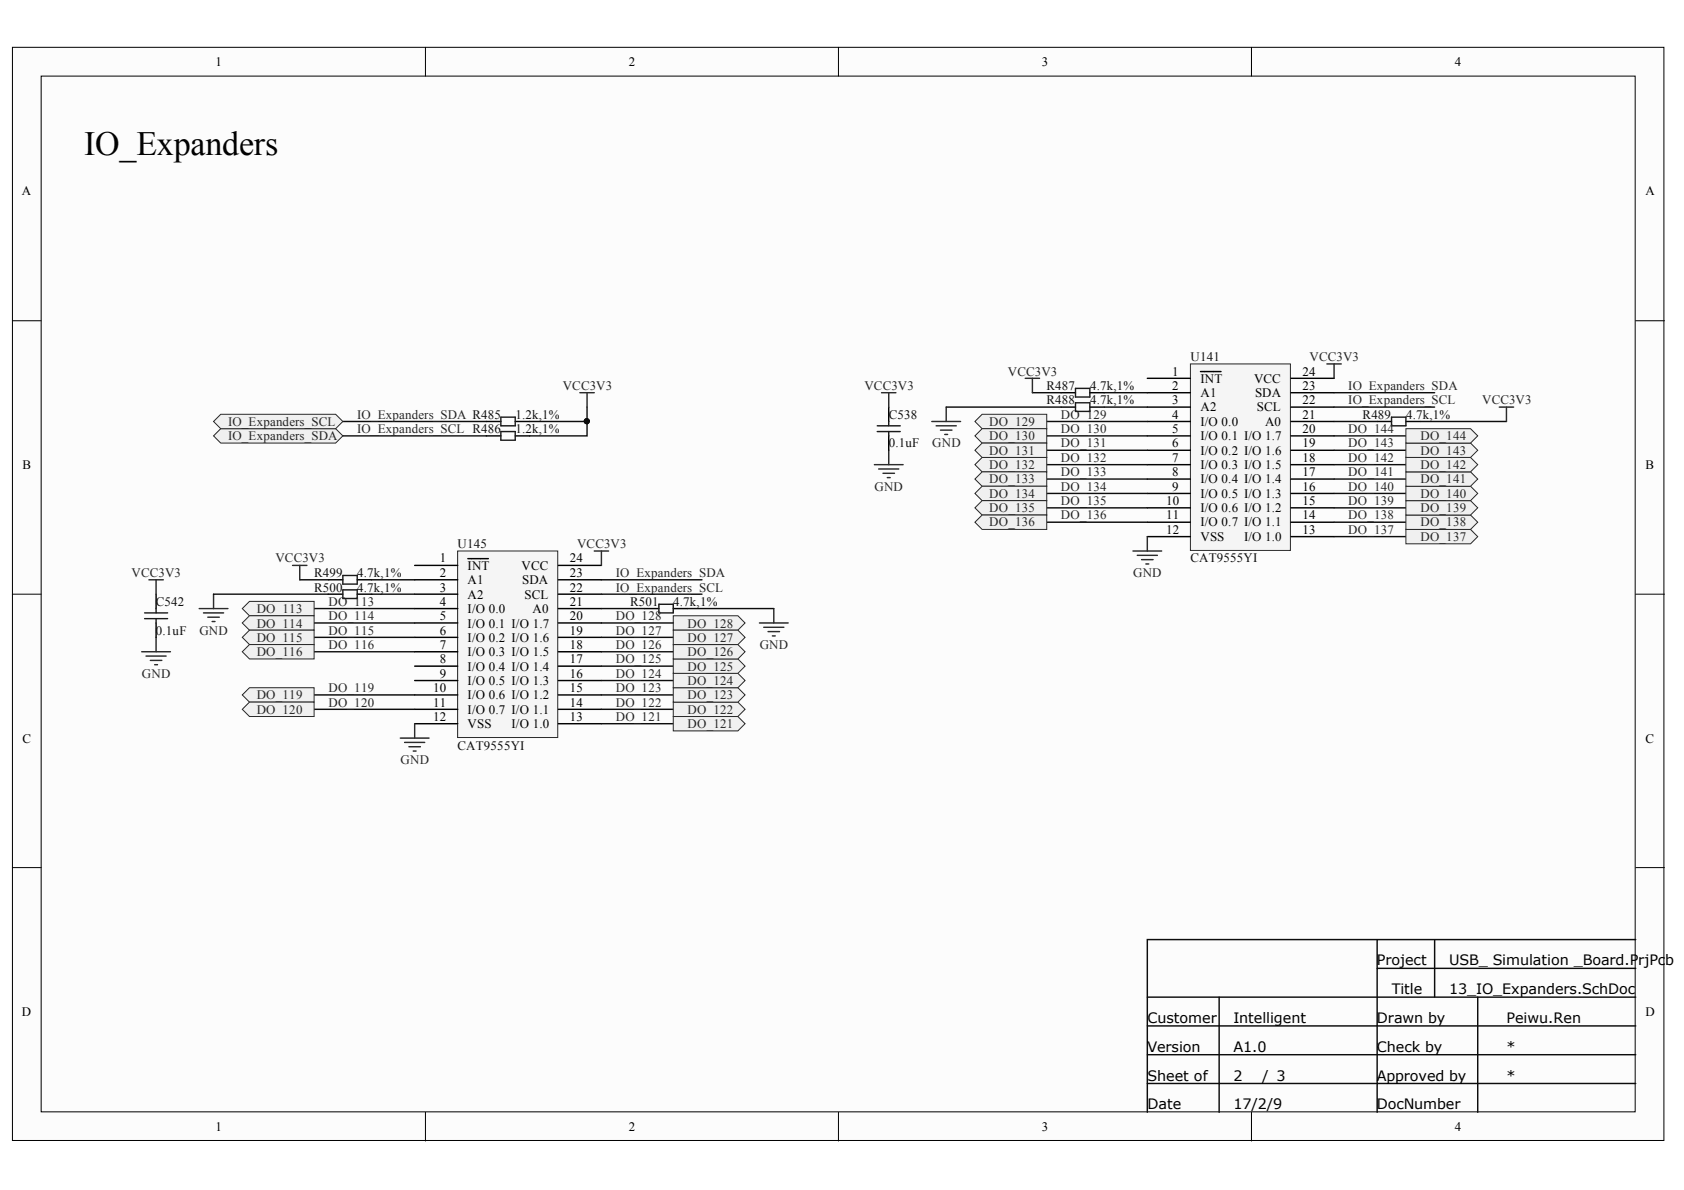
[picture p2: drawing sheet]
<svg xmlns="http://www.w3.org/2000/svg" width="297mm" height="210mm" viewBox="0 0 297 210" stroke-linecap="round" stroke-linejoin="round" font-family="sans-serif">
<defs><g id="words">
<text font-size="6" x="14.8" y="27.4">IO_Expanders</text>
<g font-size="2.5">
<text x="242.9" y="170.3">Project</text>
<text x="255.6" y="170.3">USB_ Simulation _Board.PrjPc</text>
<text x="293.7" y="170.3">b</text>
<text x="245.5" y="175.3">Title</text>
<text x="255.6" y="175.3">13_IO_Expanders.SchDoc</text>
<text x="202.4" y="180.4">Customer</text>
<text x="202.4" y="185.6">Version</text>
<text x="217.6" y="180.4">Intelligent</text>
<text x="217.6" y="185.6">A1.0</text>
<text x="242.9" y="180.4">Drawn by</text>
<text x="242.9" y="185.6">Check by</text>
<text x="265.7" y="185.6">*</text>
<text x="265.7" y="180.4">Peiwu.Ren</text>
<text x="202.4" y="190.6">Sheet of</text>
<text x="217.6" y="190.6">2</text>
<text x="222.6" y="190.6">/ 3</text>
<text x="242.9" y="190.6">Approved by</text>
<text x="265.7" y="190.6">*</text>
<text x="202.4" y="195.7">Date</text>
<text x="217.6" y="195.7">17/2/9</text>
<text x="242.9" y="195.7">DocNumber</text>
</g>
<g font-size="2.3">
<text x="38" y="11.7">1</text>
<text x="110.9" y="11.7">2</text>
<text x="183.8" y="11.7">3</text>
<text x="256.6" y="11.7">4</text>
<text x="3.9" y="34.5">A</text>
<text x="290.3" y="34.5">A</text>
<text x="206.8" y="66.2">1</text>
<text x="206.8" y="68.8">2</text>
<text x="206.8" y="71.3">3</text>
<text x="211.8" y="67.5">INT</text>
<text x="211.8" y="70">A1</text>
<text x="221.2" y="67.5">VCC</text>
<text x="221.4" y="70">SDA</text>
<text x="229.7" y="71.3">22</text>
<text x="229.7" y="68.8">23</text>
<text x="229.7" y="66.2">24</text>
<text x="206.8" y="73.8">4</text>
<text x="206.8" y="76.4">5</text>
<text x="211.8" y="72.6">A2</text>
<text x="211.8" y="75.1">I/O 0.0</text>
<text x="211.8" y="77.7">I/O 0.1 I/O 1.7</text>
<text x="221.7" y="72.6">SCL</text>
<text x="223.1" y="75.1">A0</text>
<text x="229.7" y="76.4">20</text>
<text x="229.7" y="73.8">21</text>
<text x="4" y="82.7">B</text>
<text x="206.8" y="78.9">6</text>
<text x="206.8" y="81.5">7</text>
<text x="206.8" y="84">8</text>
<text x="211.8" y="80.2">I/O 0.2 I/O 1.6</text>
<text x="211.8" y="82.7">I/O 0.3 I/O 1.5</text>
<text x="229.7" y="84">17</text>
<text x="229.7" y="81.5">18</text>
<text x="229.7" y="78.9">19</text>
<text x="290.3" y="82.7">B</text>
<text x="205.7" y="89.1">10</text>
<text x="206.8" y="86.5">9</text>
<text x="211.8" y="85.3">I/O 0.4 I/O 1.4</text>
<text x="211.8" y="87.8">I/O 0.5 I/O 1.3</text>
<text x="229.7" y="89.1">15</text>
<text x="229.7" y="86.5">16</text>
<text x="205.7" y="91.6">11</text>
<text x="205.7" y="94.1">12</text>
<text x="211.8" y="90.3">I/O 0.6 I/O 1.2</text>
<text x="211.8" y="92.9">I/O 0.7 I/O 1.1</text>
<text x="211.8" y="95.4">VSS</text>
<text x="219.4" y="95.4">I/O 1.0</text>
<text x="229.7" y="94.1">13</text>
<text x="229.7" y="91.6">14</text>
<text x="77.6" y="99.2">1</text>
<text x="77.6" y="101.7">2</text>
<text x="82.5" y="100.5">INT</text>
<text x="92" y="100.5">VCC</text>
<text x="100.5" y="101.7">23</text>
<text x="100.5" y="99.2">24</text>
<text x="77.6" y="104.4">3</text>
<text x="77.6" y="106.9">4</text>
<text x="82.5" y="103">A1</text>
<text x="82.5" y="105.6">A2</text>
<text x="92.1" y="103">SDA</text>
<text x="92.5" y="105.6">SCL</text>
<text x="100.5" y="106.9">21</text>
<text x="100.5" y="104.4">22</text>
<text x="77.6" y="109.4">5</text>
<text x="77.6" y="112">6</text>
<text x="82.5" y="108.2">I/O 0.0</text>
<text x="82.5" y="110.7">I/O 0.1 I/O 1.7</text>
<text x="82.5" y="113.2">I/O 0.2 I/O 1.6</text>
<text x="93.9" y="108.2">A0</text>
<text x="100.5" y="112">19</text>
<text x="100.5" y="109.4">20</text>
<text x="77.6" y="114.5">7</text>
<text x="77.6" y="117">8</text>
<text x="77.6" y="119.6">9</text>
<text x="82.5" y="115.8">I/O 0.3 I/O 1.5</text>
<text x="82.5" y="118.3">I/O 0.4 I/O 1.4</text>
<text x="100.5" y="119.6">16</text>
<text x="100.5" y="117">17</text>
<text x="100.5" y="114.5">18</text>
<text x="76.4" y="122.1">10</text>
<text x="76.4" y="124.6">11</text>
<text x="82.5" y="120.8">I/O 0.5 I/O 1.3</text>
<text x="82.5" y="123.4">I/O 0.6 I/O 1.2</text>
<text x="82.5" y="125.9">I/O 0.7 I/O 1.1</text>
<text x="100.5" y="124.6">14</text>
<text x="100.5" y="122.1">15</text>
<text x="4" y="131">C</text>
<text x="76.4" y="127.2">12</text>
<text x="82.5" y="128.4">VSS</text>
<text x="90.2" y="128.4">I/O 1.0</text>
<text x="100.5" y="127.2">13</text>
<text x="290.3" y="131">C</text>
<text x="3.9" y="179.2">D</text>
<text x="290.3" y="179.2">D</text>
<text x="38" y="199.5">1</text>
<text x="110.9" y="199.5">2</text>
<text x="183.8" y="199.5">3</text>
<text x="256.6" y="199.5">4</text>
</g>
<g font-size="2.3" fill="#0e0e0e">
<text x="210" y="63.7">U141</text>
<text x="184.6" y="71.3">R488</text>
<text x="184.6" y="68.8">R487</text>
<text x="192.3" y="71.3">4.7k,1%</text>
<text x="192.3" y="68.8">4.7k,1%</text>
<text x="90.9" y="73.8">1.2k,1%</text>
<text x="90.9" y="76.4">1.2k,1%</text>
<text x="156.8" y="73.8">C538</text>
<text x="240.3" y="73.8">R489</text>
<text x="248" y="73.8">4.7k,1%</text>
<text x="156.8" y="78.9">0.1uF</text>
<text x="55.4" y="101.7">R499</text>
<text x="63" y="101.7">4.7k,1%</text>
<text x="80.7" y="96.7">U145</text>
<text x="210" y="99.2">CAT9555YI</text>
<text x="27.5" y="106.9">C542</text>
<text x="55.4" y="104.4">R500</text>
<text x="63" y="104.4">4.7k,1%</text>
<text x="111.1" y="106.9">R501</text>
<text x="118.7" y="106.9">4.7k,1%</text>
<text x="27.5" y="112">0.1uF</text>
<text x="80.7" y="132.2">CAT9555YI</text>
</g>
<g font-size="2.3" fill="#262626">
<text x="231" y="63.7">VCC3V3</text>
<text x="99.3" y="68.8">VCC3V3</text>
<text x="152.5" y="68.8">VCC3V3</text>
<text x="177.8" y="66.2">VCC3V3</text>
<text x="237.8" y="71.3">IO_Expanders_SCL</text>
<text x="237.8" y="68.8">IO_Expanders_SDA</text>
<text x="261.4" y="71.3">VCC3V3</text>
<text x="40.2" y="77.7">IO_Expanders_SDA</text>
<text x="40.2" y="75.1">IO_Expanders_SCL</text>
<text x="63" y="73.8">IO_Expanders_SDA R485</text>
<text x="63" y="76.4">IO_Expanders_SCL R486</text>
<text x="174.5" y="75.1">DO_129</text>
<text x="174.5" y="77.7">DO_130</text>
<text x="187.1" y="73.8">DO_129</text>
<text x="187.1" y="76.4">DO_130</text>
<text x="237.8" y="76.4">DO_144</text>
<text x="250.6" y="77.7">DO_144</text>
<text x="164.4" y="78.9">GND</text>
<text x="174.5" y="80.2">DO_131</text>
<text x="174.5" y="82.7">DO_132</text>
<text x="187.1" y="78.9">DO_131</text>
<text x="187.1" y="81.5">DO_132</text>
<text x="187.1" y="84">DO_133</text>
<text x="237.8" y="78.9">DO_143</text>
<text x="237.8" y="84">DO_141</text>
<text x="237.8" y="81.5">DO_142</text>
<text x="250.6" y="80.2">DO_143</text>
<text x="250.6" y="82.7">DO_142</text>
<text x="154.2" y="86.5">GND</text>
<text x="174.5" y="85.3">DO_133</text>
<text x="174.5" y="87.8">DO_134</text>
<text x="187.1" y="86.5">DO_134</text>
<text x="187.1" y="89.1">DO_135</text>
<text x="237.8" y="89.1">DO_139</text>
<text x="237.8" y="86.5">DO_140</text>
<text x="250.6" y="87.8">DO_140</text>
<text x="250.6" y="85.3">DO_141</text>
<text x="174.5" y="90.3">DO_135</text>
<text x="174.5" y="92.9">DO_136</text>
<text x="187.1" y="91.6">DO_136</text>
<text x="237.8" y="94.1">DO_137</text>
<text x="237.8" y="91.6">DO_138</text>
<text x="250.6" y="95.4">DO_137</text>
<text x="250.6" y="92.9">DO_138</text>
<text x="250.6" y="90.3">DO_139</text>
<text x="23.2" y="101.7">VCC3V3</text>
<text x="48.6" y="99.2">VCC3V3</text>
<text x="101.8" y="96.7">VCC3V3</text>
<text x="108.6" y="101.7">IO_Expanders_SDA</text>
<text x="199.9" y="101.7">GND</text>
<text x="57.9" y="106.9">DO_113</text>
<text x="108.6" y="104.4">IO_Expanders_SCL</text>
<text x="35.2" y="112">GND</text>
<text x="45.3" y="108.2">DO_113</text>
<text x="45.3" y="110.7">DO_114</text>
<text x="45.3" y="113.2">DO_115</text>
<text x="57.9" y="109.4">DO_114</text>
<text x="57.9" y="112">DO_115</text>
<text x="108.6" y="112">DO_127</text>
<text x="108.6" y="109.4">DO_128</text>
<text x="121.3" y="110.7">DO_128</text>
<text x="121.3" y="113.2">DO_127</text>
<text x="25" y="119.6">GND</text>
<text x="45.3" y="115.8">DO_116</text>
<text x="57.9" y="114.5">DO_116</text>
<text x="108.6" y="119.6">DO_124</text>
<text x="108.6" y="117">DO_125</text>
<text x="108.6" y="114.5">DO_126</text>
<text x="121.3" y="118.3">DO_125</text>
<text x="121.3" y="115.8">DO_126</text>
<text x="134" y="114.5">GND</text>
<text x="45.3" y="123.4">DO_119</text>
<text x="45.3" y="125.9">DO_120</text>
<text x="57.9" y="122.1">DO_119</text>
<text x="57.9" y="124.6">DO_120</text>
<text x="108.6" y="124.6">DO_122</text>
<text x="108.6" y="122.1">DO_123</text>
<text x="121.3" y="125.9">DO_122</text>
<text x="121.3" y="123.4">DO_123</text>
<text x="121.3" y="120.8">DO_124</text>
<text x="108.6" y="127.2">DO_121</text>
<text x="121.3" y="128.4">DO_121</text>
<text x="70.7" y="134.8">GND</text>
</g>
</g></defs>
<g fill="#fcfcfc" stroke="#000" stroke-width=".18">
<path d="M2.2 8.3h291.3v192.9h-291.3z"/>
<path d="M7.3 13.4h281.1v182.7h-281.1z"/>
</g>
<path d="M75 8.3v5.1M147.9 8.3v5.1M220.7 8.3v5.1M2.2 56.6h5.1M288.5 56.6h5.1M2.2 104.8h5.1M288.5 104.8h5.1M2.2 153h5.1M288.5 153h5.1M75 196.2v5.1M147.9 196.2v5.1M220.7 196.2v5.1" fill="none" stroke="#000" stroke-width=".18"/>
<path d="M202.4 175.9h86.1M215 175.9v20.3M242.9 165.7v30.5M242.9 170.8h45.6M253.1 165.7v10.2M260.7 175.9v20.3M288.5 165.7h-86.1v30.5M202.4 181h86.1M202.4 186h86.1M202.4 191.1h86.1" fill="none" stroke="#0a0a0a" stroke-width=".25"/>
<path d="M60.5 74.3h25.3M60.5 76.9h25.3M93.4 74.3h10.2v2.6h-10.2M103.6 71.8v2.5" fill="none" stroke="#0e0e0e" stroke-width=".25"/>
<path d="M85.8 74.3h2.5M85.8 76.9h2.5M90.9 74.3h2.5M90.9 76.9h2.5" fill="none" stroke="#000" stroke-width=".25"/>
<path d="M88.3 73.6h2.6v1.5h-2.6zM88.3 76.1h2.6v1.5h-2.6z" fill="none" stroke="#1c1c1c" stroke-width=".25"/>
<circle cx="103.5" cy="74.3" r=".46" fill="#0e0e0e" stroke="#0e0e0e" stroke-width=".18"/>
<path d="M102.3 69.3h2.5M103.6 69.3v2.5" fill="none" stroke="#262626" stroke-width=".25"/>
<path d="M80.7 97.2h17.7v32.9h-17.7z" fill="#f5f5f5" stroke="#262626" stroke-width=".18"/>
<g fill="none" stroke="#000" stroke-width=".25">
<path d="M73.1 99.7h7.6M82.5 98.5h3.6M98.5 99.7h7.6M27.5 104.8v2.5M27.5 109.9v2.5M57.9 102.3h2.6M57.9 104.8h2.6M63 102.3h2.5M63 104.8h2.5M73.1 102.3h7.6M73.1 104.8h7.6M73.1 107.3h7.6"/>
<path d="M73.1 109.9h7.6M73.1 112.4h7.6M73.1 115h7.6M73.1 117.5h7.6M98.5 102.3h7.6M98.5 104.8h7.6M98.5 107.3h7.6M98.5 109.9h7.6M98.5 112.4h7.6M98.5 115h7.6M98.5 117.5h7.6M113.7 107.3h2.5"/>
<path d="M118.8 107.3h2.5M73.1 120h7.6M73.1 122.6h7.6M73.1 125.1h7.6M73.1 127.7h7.6M98.5 120h7.6M98.5 122.6h7.6M98.5 125.1h7.6M98.5 127.7h7.6"/>
</g>
<path d="M25.5 108.1h4.1M25.5 109.1h4.1M27.5 107.3v.8M27.5 109.1v.8M60.5 101.5h2.5v1.5h-2.5zM60.5 104h2.5v1.6h-2.5zM116.2 106.6h2.6v1.5h-2.6z" fill="none" stroke="#1c1c1c" stroke-width=".25"/>
<g fill="none" stroke="#0e0e0e" stroke-width=".25">
<path d="M37.7 104.8h20.2M52.9 102.3h5M55.4 107.3h17.7M55.4 109.9h17.7M55.4 112.4h17.7M55.4 115h17.7M65.5 102.3h7.6M65.5 104.8h7.6M106.1 102.3h17.7M106.1 104.8h17.7M106.1 107.3h7.6M106.1 112.4h12.7"/>
<path d="M106.1 115h12.7M106.1 117.5h12.7M121.3 107.3h15.2M55.4 122.6h17.7M55.4 125.1h17.7M106.1 122.6h12.7M106.1 125.1h12.7M106.1 127.7h12.7M106.1 120h12.7"/>
</g>
<g fill="none" stroke="#262626" stroke-width=".25">
<path d="M51.6 99.7h2.5M52.9 99.7v2.6M104.8 97.2h2.6M106.1 97.2v2.5M25 115h5.1M25.8 115.7h3.5M26.3 102.3h2.5M26.5 116.5h2M27.3 117.2h.5M27.5 102.3v2.5M27.5 112.4v2.6M35.1 107.3h5.1"/>
<path d="M35.9 108.1h3.5M36.7 108.9h2M37.4 109.6h.5M37.7 104.8v2.5M134 109.9h5M134.7 110.6h3.6M135.5 111.4h2M136.2 112.2h.5M136.5 107.3v2.6M70.6 130.2h5.1M71.4 131h3.5M72.1 131.7h2.1"/>
<path d="M72.9 132.5h.5M73.1 127.7v2.5"/>
</g>
<g fill="#f0f0f0" stroke="#262626" stroke-width=".18">
<path d="M44 106.1h11.4v2.5h-11.4l-1.3-1.3z" fill-rule="evenodd"/>
<path d="M44 108.6h11.4v2.6h-11.4l-1.3-1.3z" fill-rule="evenodd"/>
<path d="M44 111.2h11.4v2.5h-11.4l-1.3-1.3z" fill-rule="evenodd"/>
<path d="M44 113.7h11.4v2.5h-11.4l-1.3-1.2z" fill-rule="evenodd"/>
<path d="M118.8 108.6h11.4l1.2 1.3-1.2 1.3h-11.4z" fill-rule="evenodd"/>
</g>
<path d="M106.1 109.9h12.7" fill="none" stroke="#0e0e0e" stroke-width=".25"/>
<path d="M210 64.2h17.6v32.9h-17.6z" fill="#f5f5f5" stroke="#262626" stroke-width=".18"/>
<g fill="none" stroke="#000" stroke-width=".25">
<path d="M156.8 71.8v2.5M156.8 76.9v2.5M187.2 69.3h2.5M187.2 71.8h2.5M192.2 69.3h2.6M192.2 71.8h2.6M202.4 66.7h7.6M202.4 69.3h7.6M202.4 71.8h7.6M202.4 74.3h7.6M202.4 76.9h7.6M202.4 79.4h7.6"/>
<path d="M211.7 65.5h3.7M227.7 66.7h7.6M227.7 69.3h7.6M227.7 71.8h7.6M227.7 74.3h7.6M227.7 76.9h7.6M227.7 79.4h7.6M242.9 74.3h2.6M248 74.3h2.5M202.4 82h7.6M202.4 84.5h7.6M202.4 87h7.6"/>
<path d="M202.4 89.6h7.6M202.4 92.1h7.6M202.4 94.7h7.6M227.7 82h7.6M227.7 84.5h7.6M227.7 87h7.6M227.7 89.6h7.6M227.7 92.1h7.6M227.7 94.7h7.6"/>
</g>
<path d="M154.7 75.1h4.1M154.7 76.1h4.1M156.8 74.3v.8M156.8 76.1v.8M189.7 68.5h2.5v1.5h-2.5zM189.7 71h2.5v1.6h-2.5zM245.5 73.6h2.5v1.5h-2.5z" fill="none" stroke="#1c1c1c" stroke-width=".25"/>
<g fill="none" stroke="#0e0e0e" stroke-width=".25">
<path d="M166.9 71.8h20.3M182.1 69.3h5.1M184.6 74.3h17.8M184.6 76.9h17.8M184.6 79.4h17.8M194.8 69.3h7.6M194.8 71.8h7.6M235.3 69.3h17.8M235.3 71.8h17.8M235.3 74.3h7.6M235.3 76.9h12.7M235.3 79.4h12.7"/>
<path d="M250.5 74.3h15.2M184.6 82h17.8M184.6 84.5h17.8M184.6 87h17.8M184.6 92.1h17.8M235.3 87h12.7M235.3 92.1h12.7M235.3 94.7h12.7M235.3 89.6h12.7"/>
</g>
<g fill="none" stroke="#262626" stroke-width=".25">
<path d="M155.5 69.3h2.5M156.8 69.3v2.5M156.8 79.4v2.6M164.4 74.3h5M165.1 75.1h3.6M165.9 75.9h2M166.6 76.6h.6M166.9 71.8v2.5M180.8 66.7h2.6M182.1 66.7v2.6M234 64.2h2.6M235.3 64.2v2.5"/>
<path d="M264.5 71.8h2.5M265.7 71.8v2.5M154.2 82h5.1M155 82.7h3.5M155.7 83.5h2.1M156.5 84.2h.5M199.8 97.2h5.1M200.6 98h3.5M201.4 98.7h2M202.1 99.5h.5M202.4 94.7v2.5"/>
</g>
<g fill="#f0f0f0" stroke="#262626" stroke-width=".18">
<path d="M173.2 73.1h11.4v2.5h-11.4l-1.2-1.3z" fill-rule="evenodd"/>
<path d="M248 93.4h11.4l1.3 1.3-1.3 1.2h-11.4z" fill-rule="evenodd"/>
<path d="M248 90.8h11.4l1.3 1.3-1.3 1.3h-11.4z" fill-rule="evenodd"/>
<path d="M248 88.3h11.4l1.3 1.3-1.3 1.2h-11.4z" fill-rule="evenodd"/>
<path d="M248 85.8h11.4l1.3 1.2-1.3 1.3h-11.4z" fill-rule="evenodd"/>
<path d="M248 78.2h11.4l1.3 1.2-1.3 1.3h-11.4z" fill-rule="evenodd"/>
<path d="M248 75.6h11.4l1.3 1.3-1.3 1.3h-11.4z" fill-rule="evenodd"/>
</g>
<path d="M184.6 89.6h17.8" fill="none" stroke="#0e0e0e" stroke-width=".25"/>
<g fill="#f0f0f0" stroke="#262626" stroke-width=".18">
<path d="M38.9 75.6h20.3l1.3 1.3-1.3 1.3h-20.3l-1.2-1.3z" fill-rule="evenodd"/>
<path d="M38.9 73.1h20.3l1.3 1.2-1.3 1.3h-20.3l-1.2-1.3z" fill-rule="evenodd"/>
<path d="M173.2 75.6h11.4v2.6h-11.4l-1.2-1.3z" fill-rule="evenodd"/>
<path d="M173.2 78.2h11.4v2.5h-11.4l-1.2-1.3z" fill-rule="evenodd"/>
<path d="M173.2 80.7h11.4v2.5h-11.4l-1.2-1.2z" fill-rule="evenodd"/>
<path d="M173.2 83.2h11.4v2.6h-11.4l-1.2-1.3z" fill-rule="evenodd"/>
<path d="M173.2 85.8h11.4v2.5h-11.4l-1.2-1.3z" fill-rule="evenodd"/>
<path d="M173.2 88.3h11.4v2.5h-11.4l-1.2-1.2z" fill-rule="evenodd"/>
<path d="M173.2 90.8h11.4v2.6h-11.4l-1.2-1.3z" fill-rule="evenodd"/>
<path d="M44 121.3h11.4v2.5h-11.4l-1.3-1.2z" fill-rule="evenodd"/>
<path d="M44 123.8h11.4v2.6h-11.4l-1.3-1.3z" fill-rule="evenodd"/>
<path d="M118.8 126.4h11.4l1.2 1.3-1.2 1.2h-11.4z" fill-rule="evenodd"/>
<path d="M118.8 123.8h11.4l1.2 1.3-1.2 1.3h-11.4z" fill-rule="evenodd"/>
<path d="M118.8 121.3h11.4l1.2 1.3-1.2 1.2h-11.4z" fill-rule="evenodd"/>
<path d="M118.8 118.8h11.4l1.2 1.2-1.2 1.3h-11.4z" fill-rule="evenodd"/>
<path d="M118.8 116.2h11.4l1.2 1.3-1.2 1.3h-11.4z" fill-rule="evenodd"/>
<path d="M118.8 113.7h11.4l1.2 1.3-1.2 1.2h-11.4z" fill-rule="evenodd"/>
<path d="M118.8 111.2h11.4l1.2 1.2-1.2 1.3h-11.4z" fill-rule="evenodd"/>
</g>
<path d="M235.3 84.5h12.7M235.3 82h12.7" fill="none" stroke="#0e0e0e" stroke-width=".25"/>
<g fill="#f0f0f0" stroke="#262626" stroke-width=".18">
<path d="M248 83.2h11.4l1.3 1.3-1.3 1.3h-11.4z" fill-rule="evenodd"/>
<path d="M248 80.7h11.4l1.3 1.3-1.3 1.2h-11.4z" fill-rule="evenodd"/>
</g>
<use href="#words"/>
</svg>
